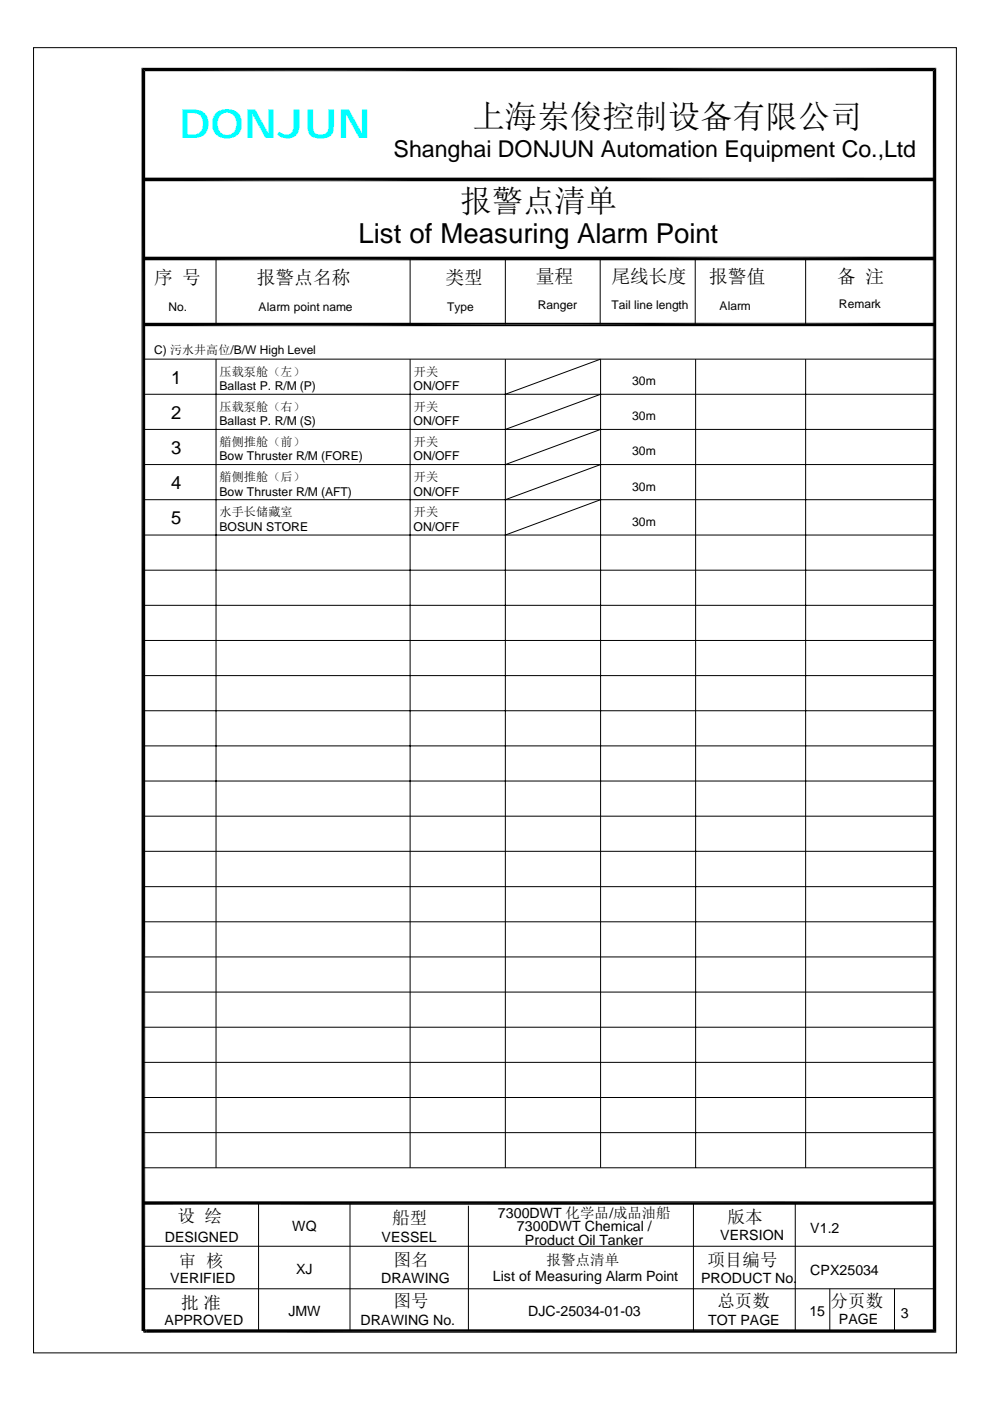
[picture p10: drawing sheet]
<svg xmlns="http://www.w3.org/2000/svg" width="210mm" height="297mm" viewBox="0 0 210 297" stroke-linecap="round" stroke-linejoin="round" font-family="sans-serif">
<defs><g id="words">
<text font-size="8.5" fill="#0ff" x="38" y="29.3">DONJUN</text>
<text font-size="6.9" x="100.2" y="27.1">上海岽俊控制设备有限公司</text>
<text font-size="6.6" x="97.6" y="44.9">报警点清单</text>
<text font-size="5.8" x="76" y="51.5">List of Measuring Alarm Point</text>
<text font-size="4.9" x="83.4" y="33.4">Shanghai DONJUN Automation Equipment Co.,Ltd</text>
<g font-size="4">
<text x="113.6" y="60">量程</text>
<text x="129.6" y="60">尾线长度</text>
<text x="32.7" y="60.3">序 号</text>
<text x="54.4" y="60.3">报警点名称</text>
<text x="94.4" y="60.3">类型</text>
<text x="150.4" y="60.1">报警值</text>
<text x="177.5" y="60">备 注</text>
</g>
<g font-size="3.9">
<text x="36.3" y="81.4">1</text>
<text x="36.3" y="88.8">2</text>
<text x="36.3" y="96.3">3</text>
<text x="36.3" y="103.7">4</text>
<text x="36.3" y="111.2">5</text>
</g>
<g font-size="3.7">
<text x="37.6" y="259.2">设 绘</text>
<text x="83.1" y="259.4">船型</text>
<text x="154.3" y="259.4">版本</text>
<text x="37.9" y="268.6">审 核</text>
<text x="83.4" y="268.3">图名</text>
<text x="150" y="268.4">项目编号</text>
<text x="38.4" y="277.5">批 准</text>
<text x="83.4" y="277.1">图号</text>
<text x="152.1" y="277.1">总页数</text>
<text x="176.1" y="277.1">分页数</text>
</g>
<text font-size="3.1" x="115.9" y="268.3">报警点清单</text>
<g font-size="3">
<text x="34.9" y="263.3">DESIGNED</text>
<text x="62" y="261">WQ</text>
<text x="80.9" y="263.3">VESSEL</text>
<text x="105.6" y="258.3">7300DWT 化学品/成品油船</text>
<text x="109.6" y="261.1">7300DWT Chemical /</text>
<text x="152.7" y="262.8">VERSION</text>
<text x="171.8" y="261.4">V1.2</text>
<text x="111.3" y="264">Product Oil Tanker</text>
<text x="36.1" y="272.1">VERIFIED</text>
<text x="62.8" y="270.1">XJ</text>
<text x="80.8" y="272">DRAWING</text>
<text x="104.5" y="271.6">List of Measuring Alarm Point</text>
<text x="148.6" y="272">PRODUCT No.</text>
<text x="171.8" y="270.4">CPX25034</text>
<text x="34.9" y="281">APPROVED</text>
<text x="61.2" y="279.1">JMW</text>
<text x="76.5" y="280.8">DRAWING No.</text>
<text x="112" y="279">DJC-25034-01-03</text>
<text x="150.2" y="281">TOT PAGE</text>
<text x="171.6" y="279.1">15</text>
<text x="177.8" y="280.7">PAGE</text>
<text x="191" y="279.5">3</text>
</g>
<g font-size="2.6">
<text x="46.5" y="82.7">Ballast P. R/M (P)</text>
<text x="46.6" y="79.7">压载泵舱（左）</text>
<text x="87.7" y="82.7">ON/OFF</text>
<text x="87.8" y="79.7">开关</text>
<text x="134" y="81.6">30m</text>
<text x="46.6" y="87.2">压载泵舱（右）</text>
<text x="87.8" y="87.2">开关</text>
<text x="134" y="89.1">30m</text>
<text x="46.5" y="90.2">Ballast P. R/M (S)</text>
<text x="46.6" y="94.6">艏侧推舱（前）</text>
<text x="87.7" y="90.2">ON/OFF</text>
<text x="87.8" y="94.6">开关</text>
<text x="46.5" y="97.6">Bow Thruster R/M (FORE)</text>
<text x="87.7" y="97.6">ON/OFF</text>
<text x="134" y="96.5">30m</text>
<text x="46.5" y="105.1">Bow Thruster R/M (AFT)</text>
<text x="46.6" y="102.1">艏侧推舱（后）</text>
<text x="87.7" y="105.1">ON/OFF</text>
<text x="87.8" y="102.1">开关</text>
<text x="134" y="104">30m</text>
<text x="46.5" y="112.5">BOSUN STORE</text>
<text x="46.6" y="109.5">水手长储藏室</text>
<text x="87.7" y="112.5">ON/OFF</text>
<text x="87.8" y="109.5">开关</text>
<text x="134" y="111.4">30m</text>
</g>
<g font-size="2.5">
<text x="35.7" y="65.9">No.</text>
<text x="54.8" y="65.9">Alarm point name</text>
<text x="94.8" y="65.9">Type</text>
<text x="114" y="65.6">Ranger</text>
<text x="129.6" y="65.6">Tail line length</text>
<text x="152.6" y="65.6">Alarm</text>
<text x="177.9" y="65.3">Remark</text>
<text x="32.7" y="75">C) 污水井高位/B/W High Level</text>
</g>
</g></defs>
<g fill="none" stroke="#000" stroke-width=".21">
<path d="M7.1 10.1h195.7v276.7h-195.7zM30.4 14.8h167.7v267.4h-167.7zM30.4 38h167.7M30.4 54.8h167.7M45.8 54.8v14M87 54.8v14M107.1 54.8v14M127.3 54.8v14M147.4 54.8v14M170.8 54.8v14M30.4 76.1h167.7M45.8 76.1v171.5"/>
<path d="M87 76.1v171.5M107.1 76.1v171.5M147.5 76.1v171.5M170.8 76.1v171.5M30.4 83.6h167.7M30.4 91h167.7M30.4 98.5h167.7M107.1 83.6l20.2-7.5v171.5M127.3 83.6l-20.2 7.4M127.3 91l-20.2 7.5M127.3 98.5l-20.2 7.4M30.4 105.9h167.7"/>
<path d="M30.4 113.4h167.7M127.3 105.9l-20.2 7.5M30.4 120.9h167.7M30.4 128.3h167.7M30.4 135.8h167.7M30.4 143.2h167.7M30.4 150.7h167.7M30.4 158.1h167.7M30.4 165.6h167.7M30.4 173h167.7M30.4 180.5h167.7M30.4 188h167.7"/>
<path d="M30.4 195.4h167.7M30.4 202.9h167.7M30.4 210.3h167.7M30.4 217.8h167.7M30.4 225.2h167.7M30.4 232.7h167.7M30.4 255.1h167.7M30.4 240.1h167.7M30.4 247.6h167.7M54.8 255.1v27.1M74.2 255.1v27.1M99.3 255.6v26.6"/>
<path d="M147 255.1v27.1M168.6 255.1v27.1M30.4 273.2h167.7M30.4 264.2h167.7M175.9 273.2v9M189.7 273.2v9"/>
</g>
<g fill="#000">
<path d="M30 14.4h168.5l-167.7 .7zM30.8 15.1l167.7-.7-.7 .7zM197.8 15.1l.7 267.5-.7-.8zM197.8 15.1l.7-.7v268.2zM30.4 37.7h167.7l-167.7 .7zM30.4 38.4l167.7-.7v.7zM30.4 55.2l167.7-.8v.8zM30.4 54.4h167.7l-167.7 .8zM30.4 68.4h167.7l-167.7 .8zM30.4 69.2l167.7-.8v.8zM30.4 254.7h167.7l-167.7 .7zM30.4 255.4l167.7-.7v.7z"/>
<path d="M30 14.4l.8 267.8h-.8zM30 14.4l.8 .7v267.1zM31.1 281.8v.8h-.7zM30.4 281.8h.7l-.7 .8zM31.1 281.8h166.7l-166.7 .8zM31.1 282.6l166.7-.8 .7 .8z"/>
</g>
<use href="#words"/>
</svg>
